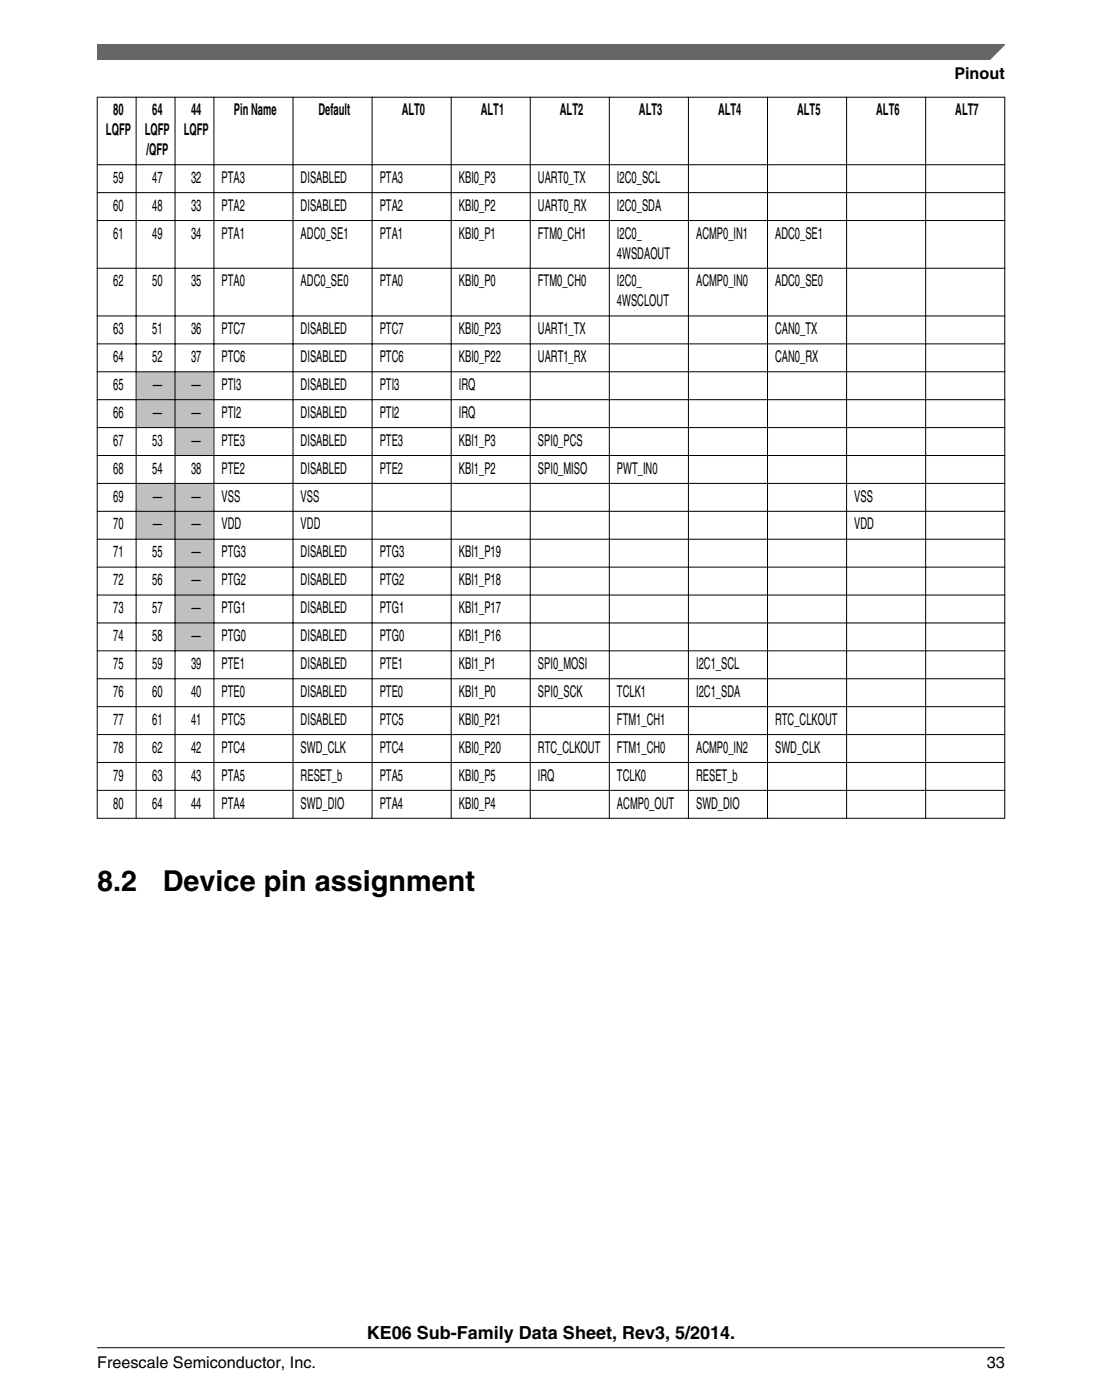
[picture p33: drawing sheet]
<svg xmlns="http://www.w3.org/2000/svg" width="216mm" height="274mm" viewBox="0 0 216 274" stroke-linecap="round" stroke-linejoin="round" font-family="sans-serif">
<defs><g id="words">
<g font-size="5.6">
<text x="19" y="174.5">8.2</text>
<text x="31.9" y="174.5">Device pin assignment</text>
</g>
<text font-size="3.5" x="71.9" y="262.3">KE06 Sub-Family Data Sheet, Rev3, 5/2014.</text>
<g font-size="3.2">
<text x="187" y="15.5">Pinout</text>
<text x="22.2" y="22.6">80</text>
<text x="29.8" y="22.6">64</text>
<text x="37.4" y="22.6">44</text>
<text x="45.8" y="22.6">Pin Name</text>
<text x="62.4" y="22.6">Default</text>
<text x="78.7" y="22.6">ALT0</text>
<text x="94.2" y="22.6">ALT1</text>
<text x="109.7" y="22.6">ALT2</text>
<text x="125.2" y="22.6">ALT3</text>
<text x="140.7" y="22.6">ALT4</text>
<text x="156.2" y="22.6">ALT5</text>
<text x="171.7" y="22.6">ALT6</text>
<text x="187.2" y="22.6">ALT7</text>
<text x="20.8" y="26.5">LQFP</text>
<text x="28.4" y="26.5">LQFP</text>
<text x="36" y="26.5">LQFP</text>
<text x="22.2" y="35.8">59</text>
<text x="28.7" y="30.4">/QFP</text>
<text x="29.8" y="35.8">47</text>
<text x="37.4" y="35.8">32</text>
<text x="43.4" y="35.8">PTA3</text>
<text x="58.9" y="35.8">DISABLED</text>
<text x="74.4" y="35.8">PTA3</text>
<text x="89.9" y="35.8">KBI0_P3</text>
<text x="105.4" y="35.8">UART0_TX</text>
<text x="120.9" y="35.8">I2C0_SCL</text>
<text x="22.2" y="41.3">60</text>
<text x="29.8" y="41.3">48</text>
<text x="37.4" y="41.3">33</text>
<text x="43.4" y="41.3">PTA2</text>
<text x="58.9" y="41.3">DISABLED</text>
<text x="74.4" y="41.3">PTA2</text>
<text x="89.9" y="41.3">KBI0_P2</text>
<text x="105.4" y="41.3">UART0_RX</text>
<text x="120.9" y="41.3">I2C0_SDA</text>
<text x="22.2" y="46.8">61</text>
<text x="29.8" y="46.8">49</text>
<text x="37.4" y="46.8">34</text>
<text x="43.4" y="46.8">PTA1</text>
<text x="58.9" y="46.8">ADC0_SE1</text>
<text x="74.4" y="46.8">PTA1</text>
<text x="89.9" y="46.8">KBI0_P1</text>
<text x="105.4" y="46.8">FTM0_CH1</text>
<text x="120.9" y="46.8">I2C0_</text>
<text x="136.4" y="46.8">ACMP0_IN1</text>
<text x="151.9" y="46.8">ADC0_SE1</text>
<text x="120.9" y="50.7">4WSDAOUT</text>
<text x="22.2" y="56.1">62</text>
<text x="29.8" y="56.1">50</text>
<text x="37.4" y="56.1">35</text>
<text x="43.4" y="56.1">PTA0</text>
<text x="58.9" y="56.1">ADC0_SE0</text>
<text x="74.4" y="56.1">PTA0</text>
<text x="89.9" y="56.1">KBI0_P0</text>
<text x="105.4" y="56.1">FTM0_CH0</text>
<text x="120.9" y="56.1">I2C0_</text>
<text x="136.4" y="56.1">ACMP0_IN0</text>
<text x="151.9" y="56.1">ADC0_SE0</text>
<text x="22.2" y="65.5">63</text>
<text x="29.8" y="65.5">51</text>
<text x="37.4" y="65.5">36</text>
<text x="43.4" y="65.5">PTC7</text>
<text x="58.9" y="65.5">DISABLED</text>
<text x="74.4" y="65.5">PTC7</text>
<text x="89.9" y="65.5">KBI0_P23</text>
<text x="105.4" y="65.5">UART1_TX</text>
<text x="120.9" y="60">4WSCLOUT</text>
<text x="151.9" y="65.5">CAN0_TX</text>
<text x="22.2" y="70.9">64</text>
<text x="29.8" y="70.9">52</text>
<text x="37.4" y="70.9">37</text>
<text x="43.4" y="70.9">PTC6</text>
<text x="58.9" y="70.9">DISABLED</text>
<text x="74.4" y="70.9">PTC6</text>
<text x="89.9" y="70.9">KBI0_P22</text>
<text x="105.4" y="70.9">UART1_RX</text>
<text x="151.9" y="70.9">CAN0_RX</text>
<text x="22.2" y="76.4">65</text>
<text x="29.9" y="76.4">—</text>
<text x="37.5" y="76.4">—</text>
<text x="43.4" y="76.4">PTI3</text>
<text x="58.9" y="76.4">DISABLED</text>
<text x="74.4" y="76.4">PTI3</text>
<text x="89.9" y="76.4">IRQ</text>
<text x="22.2" y="81.9">66</text>
<text x="29.9" y="81.9">—</text>
<text x="37.5" y="81.9">—</text>
<text x="43.4" y="81.9">PTI2</text>
<text x="58.9" y="81.9">DISABLED</text>
<text x="74.4" y="81.9">PTI2</text>
<text x="89.9" y="81.9">IRQ</text>
<text x="22.2" y="87.3">67</text>
<text x="29.8" y="87.3">53</text>
<text x="37.5" y="87.3">—</text>
<text x="43.4" y="87.3">PTE3</text>
<text x="58.9" y="87.3">DISABLED</text>
<text x="74.4" y="87.3">PTE3</text>
<text x="89.9" y="87.3">KBI1_P3</text>
<text x="105.4" y="87.3">SPI0_PCS</text>
<text x="22.2" y="92.8">68</text>
<text x="29.8" y="92.8">54</text>
<text x="37.4" y="92.8">38</text>
<text x="43.4" y="92.8">PTE2</text>
<text x="58.9" y="92.8">DISABLED</text>
<text x="74.4" y="92.8">PTE2</text>
<text x="89.9" y="92.8">KBI1_P2</text>
<text x="105.4" y="92.8">SPI0_MISO</text>
<text x="120.9" y="92.8">PWT_IN0</text>
<text x="22.2" y="98.3">69</text>
<text x="29.9" y="98.3">—</text>
<text x="37.5" y="98.3">—</text>
<text x="43.4" y="98.3">VSS</text>
<text x="58.9" y="98.3">VSS</text>
<text x="167.4" y="98.3">VSS</text>
<text x="22.2" y="103.7">70</text>
<text x="29.9" y="103.7">—</text>
<text x="37.5" y="103.7">—</text>
<text x="43.4" y="103.7">VDD</text>
<text x="58.9" y="103.7">VDD</text>
<text x="167.4" y="103.7">VDD</text>
<text x="22.2" y="109.2">71</text>
<text x="29.8" y="109.2">55</text>
<text x="37.5" y="109.2">—</text>
<text x="43.4" y="109.2">PTG3</text>
<text x="58.9" y="109.2">DISABLED</text>
<text x="74.4" y="109.2">PTG3</text>
<text x="89.9" y="109.2">KBI1_P19</text>
<text x="22.2" y="114.7">72</text>
<text x="29.8" y="114.7">56</text>
<text x="37.5" y="114.7">—</text>
<text x="43.4" y="114.7">PTG2</text>
<text x="58.9" y="114.7">DISABLED</text>
<text x="74.4" y="114.7">PTG2</text>
<text x="89.9" y="114.7">KBI1_P18</text>
<text x="22.2" y="120.2">73</text>
<text x="22.2" y="125.6">74</text>
<text x="29.8" y="120.2">57</text>
<text x="29.8" y="125.6">58</text>
<text x="37.5" y="120.2">—</text>
<text x="37.5" y="125.6">—</text>
<text x="43.4" y="120.2">PTG1</text>
<text x="43.4" y="125.6">PTG0</text>
<text x="58.9" y="120.2">DISABLED</text>
<text x="58.9" y="125.6">DISABLED</text>
<text x="74.4" y="120.2">PTG1</text>
<text x="74.4" y="125.6">PTG0</text>
<text x="89.9" y="120.2">KBI1_P17</text>
<text x="89.9" y="125.6">KBI1_P16</text>
<text x="22.2" y="131.1">75</text>
<text x="29.8" y="131.1">59</text>
<text x="37.4" y="131.1">39</text>
<text x="43.4" y="131.1">PTE1</text>
<text x="58.9" y="131.1">DISABLED</text>
<text x="74.4" y="131.1">PTE1</text>
<text x="89.9" y="131.1">KBI1_P1</text>
<text x="105.4" y="131.1">SPI0_MOSI</text>
<text x="136.4" y="131.1">I2C1_SCL</text>
<text x="22.2" y="136.6">76</text>
<text x="29.8" y="136.6">60</text>
<text x="37.4" y="136.6">40</text>
<text x="43.4" y="136.6">PTE0</text>
<text x="58.9" y="136.6">DISABLED</text>
<text x="74.4" y="136.6">PTE0</text>
<text x="89.9" y="136.6">KBI1_P0</text>
<text x="105.4" y="136.6">SPI0_SCK</text>
<text x="120.9" y="136.6">TCLK1</text>
<text x="136.4" y="136.6">I2C1_SDA</text>
<text x="22.2" y="142">77</text>
<text x="29.8" y="142">61</text>
<text x="37.4" y="142">41</text>
<text x="43.4" y="142">PTC5</text>
<text x="58.9" y="142">DISABLED</text>
<text x="74.4" y="142">PTC5</text>
<text x="89.9" y="142">KBI0_P21</text>
<text x="120.9" y="142">FTM1_CH1</text>
<text x="151.9" y="142">RTC_CLKOUT</text>
<text x="22.2" y="147.5">78</text>
<text x="29.8" y="147.5">62</text>
<text x="37.4" y="147.5">42</text>
<text x="43.4" y="147.5">PTC4</text>
<text x="58.9" y="147.5">SWD_CLK</text>
<text x="74.4" y="147.5">PTC4</text>
<text x="89.9" y="147.5">KBI0_P20</text>
<text x="105.4" y="147.5">RTC_CLKOUT</text>
<text x="120.9" y="147.5">FTM1_CH0</text>
<text x="136.4" y="147.5">ACMP0_IN2</text>
<text x="151.9" y="147.5">SWD_CLK</text>
<text x="22.2" y="153">79</text>
<text x="29.8" y="153">63</text>
<text x="37.4" y="153">43</text>
<text x="43.4" y="153">PTA5</text>
<text x="58.9" y="153">RESET_b</text>
<text x="74.4" y="153">PTA5</text>
<text x="89.9" y="153">KBI0_P5</text>
<text x="105.4" y="153">IRQ</text>
<text x="120.9" y="153">TCLK0</text>
<text x="136.4" y="153">RESET_b</text>
<text x="22.2" y="158.4">80</text>
<text x="29.8" y="158.4">64</text>
<text x="37.4" y="158.4">44</text>
<text x="43.4" y="158.4">PTA4</text>
<text x="58.9" y="158.4">SWD_DIO</text>
<text x="74.4" y="158.4">PTA4</text>
<text x="89.9" y="158.4">KBI0_P4</text>
<text x="120.9" y="158.4">ACMP0_OUT</text>
<text x="136.4" y="158.4">SWD_DIO</text>
<text x="19.1" y="268">Freescale Semiconductor, Inc.</text>
<text x="193.3" y="268">33</text>
</g>
</g></defs>
<g fill="#c0c0c0">
<path d="M26.8 72.9h7.4v5.3h-7.4z" fill-rule="evenodd"/>
<path d="M34.4 72.9h7.4v5.3h-7.4z" fill-rule="evenodd"/>
<path d="M26.8 78.4h7.4v5.3h-7.4z" fill-rule="evenodd"/>
<path d="M34.4 78.4h7.4v5.3h-7.4z" fill-rule="evenodd"/>
<path d="M34.4 83.9h7.4v5.3h-7.4z" fill-rule="evenodd"/>
<path d="M26.8 94.8h7.4v5.3h-7.4z" fill-rule="evenodd"/>
<path d="M34.4 94.8h7.4v5.3h-7.4z" fill-rule="evenodd"/>
<path d="M26.8 100.3h7.4v5.3h-7.4z" fill-rule="evenodd"/>
<path d="M34.4 100.3h7.4v5.3h-7.4z" fill-rule="evenodd"/>
<path d="M34.4 105.7h7.4v5.3h-7.4z" fill-rule="evenodd"/>
<path d="M34.4 111.2h7.4v5.3h-7.4z" fill-rule="evenodd"/>
<path d="M34.4 116.7h7.4v5.3h-7.4z" fill-rule="evenodd"/>
<path d="M34.4 122.1h7.4v5.3h-7.4z" fill-rule="evenodd"/>
</g>
<g fill="none" stroke="#000" stroke-width=".2">
<path d="M19 19h177.9M19 19v141.4M26.7 19v141.4M34.3 19v141.4M41.9 19v141.4M57.4 19v141.4M72.9 19v141.4M88.4 19v141.4M103.9 19v141.4M119.4 19v141.4M134.9 19v141.4M150.4 19v141.4"/>
<path d="M165.9 19v141.4M181.4 19v141.4M196.9 19v141.4M19 32.3h177.9M19 37.7h177.9M19 43.2h177.9M19 52.6h177.9M19 61.9h177.9M19 67.4h177.9M19 72.8h177.9M19 78.3h177.9M19 83.8h177.9"/>
<path d="M19 89.3h177.9M19 94.7h177.9M19 100.2h177.9M19 105.7h177.9M19 111.1h177.9M19 116.6h177.9M19 122.1h177.9M19 127.5h177.9M19 133h177.9M19 138.5h177.9M19 143.9h177.9M19 149.4h177.9"/>
<path d="M19 154.9h177.9M19 160.3h177.9"/>
</g>
<path d="M19 8.7h177.8l-5.6 3h-172.2z" fill="#666"/>
<path d="M19 11.7v-3h177.8l-3 3" fill="none" stroke="#666" stroke-width=".28"/>
<path d="M19 264.1h177.8" fill="none" stroke="#000" stroke-width=".2"/>
<use href="#words"/>
</svg>
